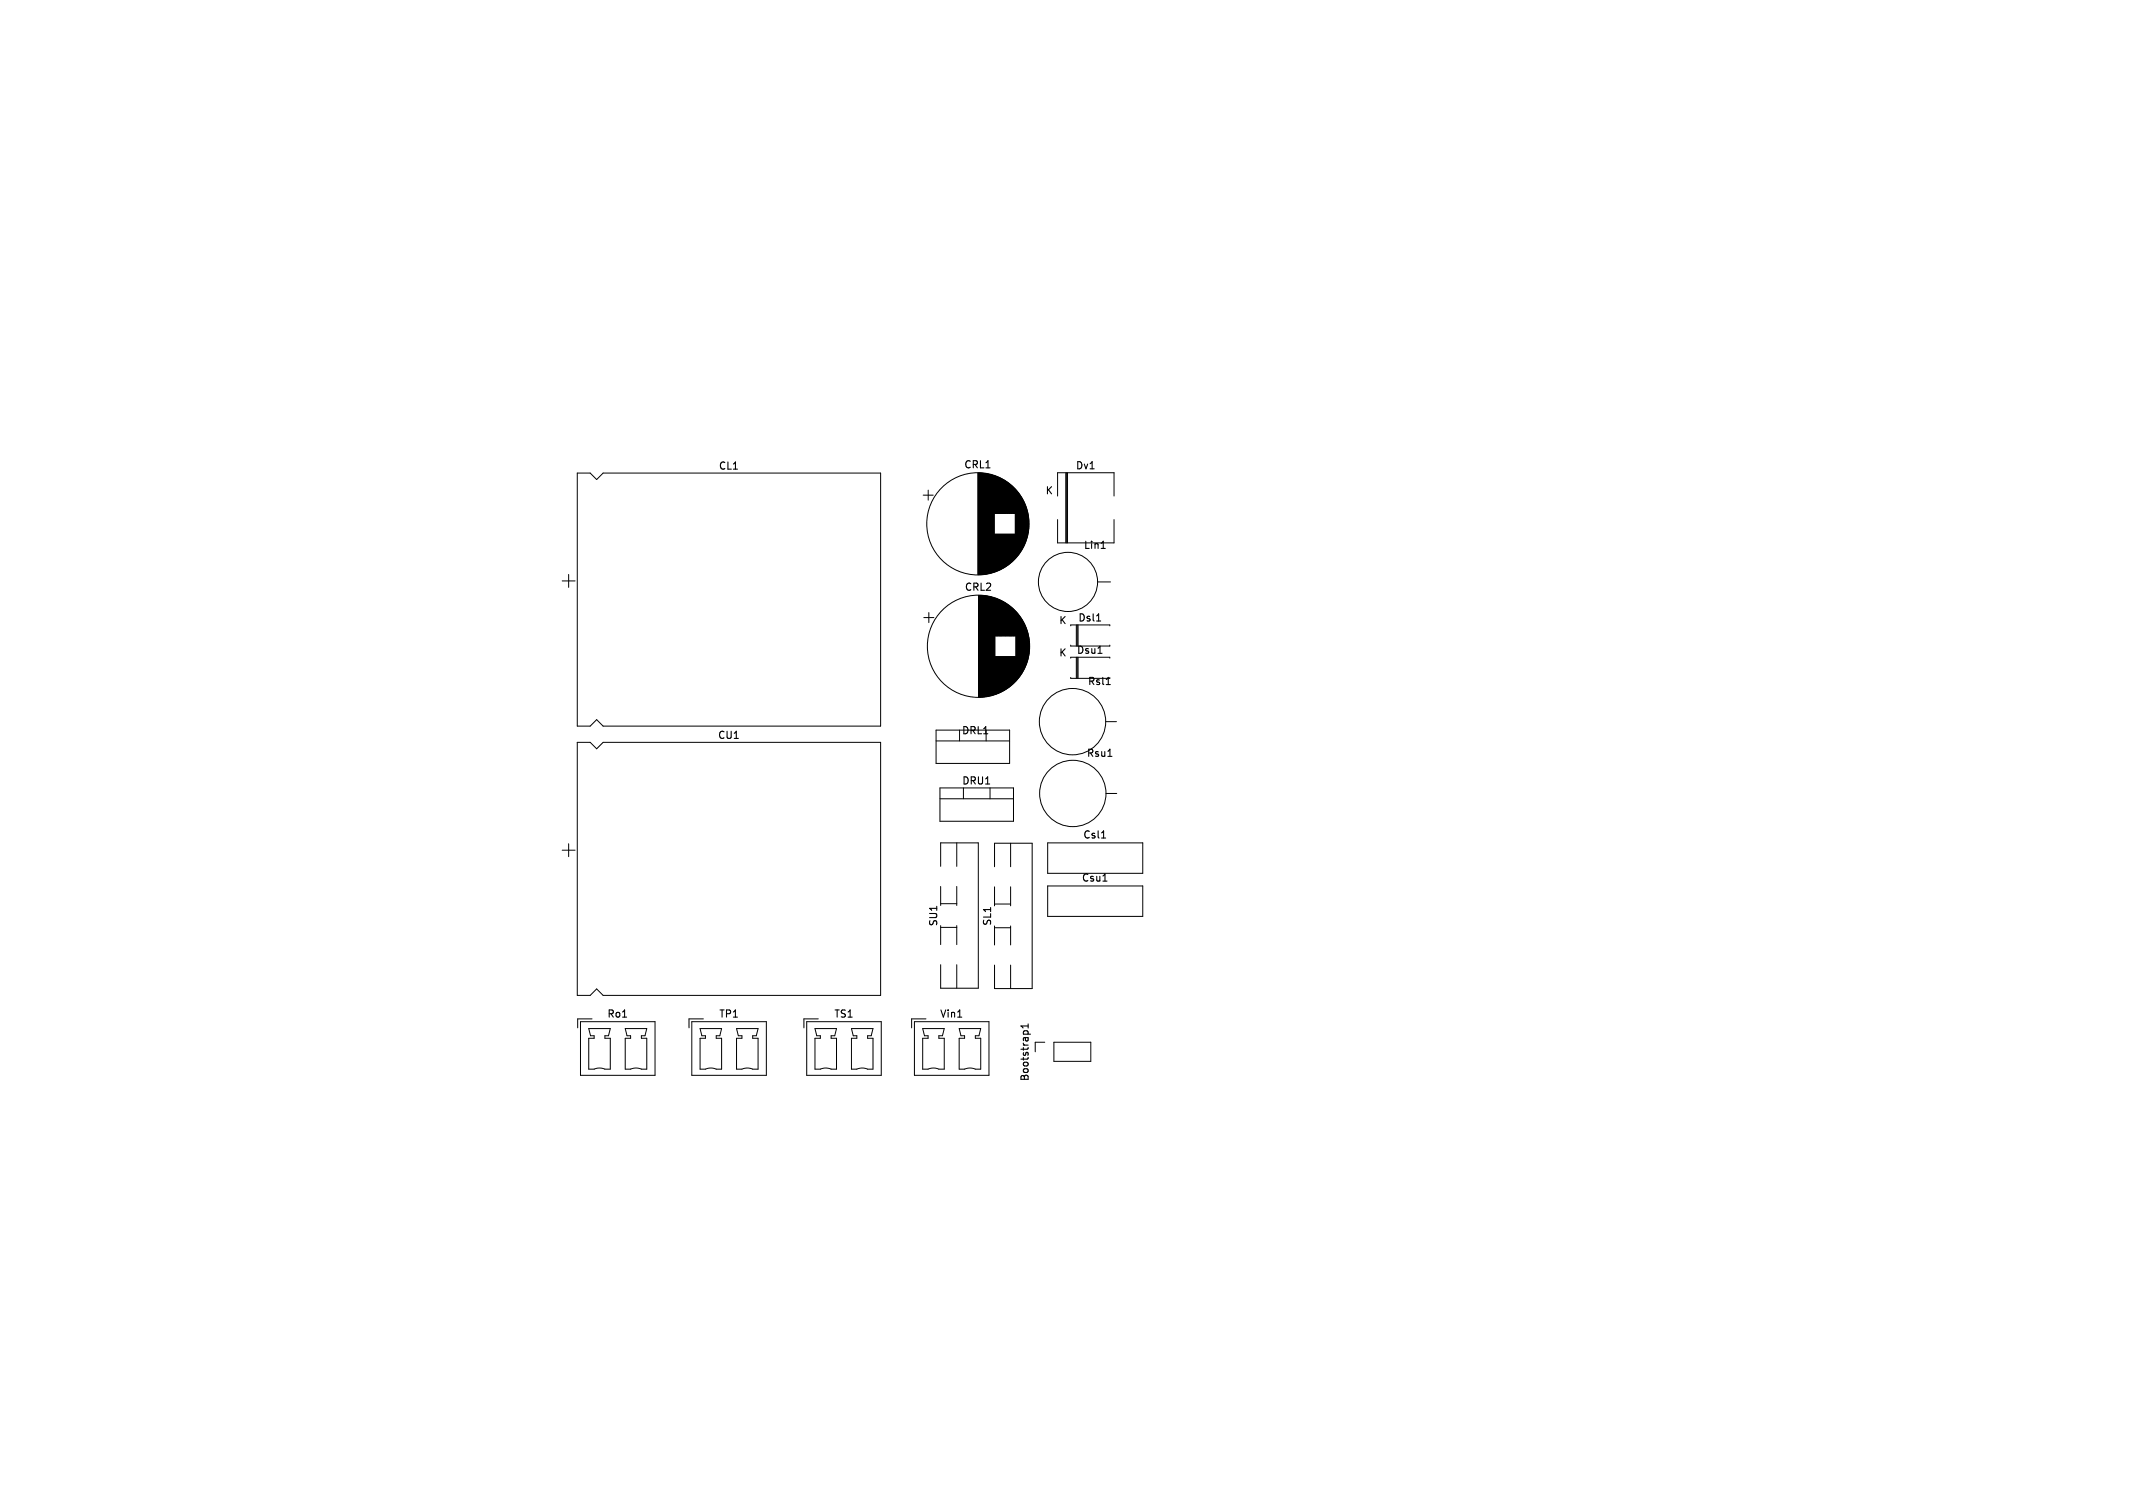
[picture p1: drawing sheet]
<svg xmlns="http://www.w3.org/2000/svg" width="297mm" height="210mm" viewBox="0 0 297 210" stroke-linecap="round" stroke-linejoin="round" font-family="sans-serif">
<defs><g id="words">
<g font-size="1.4">
<text x="100" y="65.6">CL1</text>
<text x="134.2" y="65.4">CRL1</text>
<text x="149.7" y="65.6">Dv1</text>
<text x="145.5" y="69">K</text>
<text x="150.8" y="76.6">Lin1</text>
<text x="134.2" y="82.5">CRL2</text>
<text x="147.4" y="87.1">K</text>
<text x="150" y="86.8">Dsl1</text>
<text x="147.4" y="91.6">K</text>
<text x="149.9" y="91.3">Dsu1</text>
<text x="151.4" y="95.6">Rsl1</text>
<text x="99.9" y="103.1">CU1</text>
<text x="133.8" y="102.5">DRL1</text>
<text x="151.2" y="105.6">Rsu1</text>
<text x="133.9" y="109.5">DRU1</text>
<text x="150.7" y="117">Csl1</text>
<text x="150.5" y="123">Csu1</text>
<text x="130.7" y="129.1" transform="rotate(-90 130.7 129.1)">SU1</text>
<text x="138.2" y="129" transform="rotate(-90 138.2 129)">SL1</text>
<text x="84.5" y="141.9">Ro1</text>
<text x="100" y="141.9">TP1</text>
<text x="116.1" y="141.9">TS1</text>
<text x="130.8" y="141.9">Vin1</text>
<text x="143.4" y="150.7" transform="rotate(-90 143.4 150.7)">Bootstrap1</text>
</g>
</g></defs>
<path d="M153.3 76.4h.6M152.7 86.5h.6M152.9 91h.6M154 95.3h.6M153.4 116.7h.6M154.3 105.3h.5M153.6 122.7h.5M86.7 141.6h.6M133.4 141.6h.5M142.5 143.7l.2-.2h.3l.2 .2M143.2 142.6v.6M143.2 142.9h-1l.2 .3" fill="none" stroke="#000" stroke-width=".15"/>
<g fill="none" stroke="#000" stroke-width=".14">
<path d="M80.4 65.9h1.8l.9 .9 .9-.9h38.6v35.2h-38.6l-.9-.9-.9 .9h-1.8zM128.5 69h1.4M129.2 68.3v1.4M136.2 65.9v14.1M136.3 65.9v14.1M136.4 65.9v14.1M136.5 65.9v14.1M136.6 65.9v14.1M136.7 65.9v14.1M136.8 65.9v14.1M136.9 65.9v14.1M137 65.9v14.1"/>
<path d="M137.1 65.9v14.1M137.2 65.9v14.1M137.2 66v13.9M137.3 66v13.9M137.4 66v13.9M137.5 66v13.9M137.6 66v13.9M137.7 66v13.9M137.8 66.1v13.7M137.9 66.1v13.7M138 66.1v13.7M138.1 66.1v13.7"/>
<path d="M138.2 66.2v13.5M138.3 66.2v13.5M138.4 66.2v13.5M138.5 66.3v5.2M138.5 74.4v5.2M138.6 66.3v5.2M138.6 74.4v5.2M138.7 66.3v5.2M138.7 74.4v5.2M138.8 66.4v5.1M138.8 74.4v5.1M138.9 66.4v5.1"/>
<path d="M138.9 74.4v5.1M139 66.4v5.1M139 74.4v5.1M139 66.5v5M139 74.4v5M139.1 66.5v5M139.1 74.4v5M139.2 66.5v5M139.2 74.4v5M139.2 66.6v4.9M139.2 74.4v4.9M139.3 66.6v4.9"/>
<path d="M139.3 74.4v4.9M139.4 66.6v4.9M139.4 74.4v4.9M139.4 66.7v4.8M139.4 74.4v4.8M139.5 66.7v4.8M139.5 74.4v4.8M139.6 66.7v4.8M139.6 74.4v4.8M139.6 66.8v4.7M139.6 74.4v4.7M139.7 66.8v4.7"/>
<path d="M139.7 74.4v4.7M139.8 66.8v4.7M139.8 74.4v4.7M139.8 66.9v4.6M139.8 74.4v4.6M139.9 66.9v4.6M139.9 74.4v4.6M140 67v4.5M140 74.4v4.5M140.1 67v4.5M140.1 74.4v4.5M140.1 67.1v4.4"/>
<path d="M140.1 74.4v4.4M140.2 67.1v4.4M140.2 74.4v4.4M140.2 67.2v4.3M140.2 74.4v4.3M140.3 67.2v4.3M140.3 74.4v4.3M140.4 67.2v4.3M140.4 74.4v4.3M140.4 67.3v4.2M140.4 74.4v4.2M140.5 67.3v4.2"/>
<path d="M140.5 74.4v4.2M140.5 67.4v4.1M140.5 74.4v4.1M140.6 67.4v4.1M140.6 74.4v4.1M140.6 67.5v4M140.6 74.4v4M140.7 67.5v4M140.7 74.4v4M140.8 67.6v3.9M140.8 74.4v3.9M140.9 67.7v3.8"/>
<path d="M140.9 74.4v3.8M141 67.7v3.8M141 74.4v3.8M141 67.8v3.7M141 74.4v3.7M141.1 67.8v3.7M141.1 74.4v3.7M141.1 67.9v3.6M141.1 74.4v3.6M141.2 67.9v3.6M141.2 74.4v3.6M141.2 68v3.5"/>
<path d="M141.2 74.4v3.5M141.3 68v3.5M141.3 74.4v3.5M141.3 68.1v3.4M141.3 74.4v3.4M141.4 68.1v9.7M141.4 68.2v9.5M141.5 68.3v9.3M141.6 68.3v9.3M141.6 68.4v9.1M141.7 68.5v8.9M141.8 68.6v8.7"/>
<path d="M141.8 68.7v8.5M141.9 68.7v8.4M141.9 68.8v8.3M142 68.9v8.1M142 69v7.9M142.1 69v7.9M142.1 69.1v7.7M142.2 69.2v7.5M142.2 69.3v7.3M142.3 69.4v7.1M142.4 69.5v6.9M142.4 69.6v6.7"/>
<path d="M142.5 69.7v6.5M142.5 69.8v6.3M142.6 69.9v6.1M142.6 70v5.9M142.7 70.1v5.7M142.7 70.2v5.5M142.8 70.3v5.3M142.8 70.4v5.1M142.8 70.5v4.9M142.9 70.6v4.7M142.9 70.8v4.3M143 70.9v4.1"/>
<path d="M143 71v3.9M143 71.2v3.5M143.1 71.3v3.3M143.1 71.5v2.9M143.2 71.7v2.5M143.2 71.9v2.1M143.2 72.2v1.5M147.3 69.1v-3.3h7.8v3.3M147.3 72.4v3.2h7.8v-3.2M148.4 65.8v9.8M148.5 65.8v9.8M148.6 65.8v9.8"/>
<path d="M78.3 80.9h1.8M79.2 80v1.8M128.6 86h1.4M129.3 85.3v1.4M136.2 82.9v14.2M136.3 82.9v14.2M136.4 82.9v14.2M136.5 82.9v14.2M136.6 82.9v14.2M136.7 82.9v14.2M136.8 82.9v14.2M136.9 82.9v14.2"/>
<path d="M136.9 83v14M137 83v14M137.1 83v14M137.2 83v14M137.3 83v14M137.4 83v14M137.5 83v14M137.6 83v14M137.6 83.1v13.8M137.7 83.1v13.8M137.8 83.1v13.8M137.9 83.1v13.8"/>
<path d="M138 83.1v13.8M138.1 83.2v13.6M138.2 83.2v13.6M138.3 83.2v13.6M138.4 83.2v13.6M138.4 83.3v13.4M138.5 83.3v13.4M138.6 83.3v5.3M138.6 91.4v5.3M138.7 83.3v5.3M138.7 91.4v5.3M138.7 83.4v5.2"/>
<path d="M138.7 91.4v5.2M138.8 83.4v5.2M138.8 91.4v5.2M138.9 83.4v5.2M138.9 91.4v5.2M139 83.5v5.1M139 91.4v5.1M139.1 83.5v5.1M139.1 91.4v5.1M139.2 83.5v5.1M139.2 91.4v5.1M139.2 83.6v5"/>
<path d="M139.2 91.4v5M139.3 83.6v5M139.3 91.4v5M139.4 83.6v5M139.4 91.4v5M139.4 83.7v4.9M139.4 91.4v4.9M139.5 83.7v4.9M139.5 91.4v4.9M139.6 83.7v4.9M139.6 91.4v4.9M139.6 83.8v4.8"/>
<path d="M139.6 91.4v4.8M139.7 83.8v4.8M139.7 91.4v4.8M139.8 83.8v4.8M139.8 91.4v4.7M139.8 83.9v4.7M139.9 83.9v4.7M139.9 91.4v4.7M140 84v4.6M140 91.4v4.6M140.1 84v4.6M140.1 91.4v4.6"/>
<path d="M140.1 84.1v4.5M140.1 91.4v4.5M140.2 84.1v4.5M140.2 91.4v4.5M140.3 84.1v4.5M140.3 91.4v4.5M140.3 84.2v4.4M140.3 91.4v4.4M140.4 84.2v4.4M140.4 91.4v4.4M140.4 84.3v4.3M140.4 91.4v4.3"/>
<path d="M140.5 84.3v4.3M140.5 91.4v4.3M140.5 84.4v4.2M140.6 84.4v4.2M140.6 91.4v4.2M140.7 84.4v4.2M140.7 91.4v4.2M140.7 84.5v4.1M140.7 91.4v4.1M140.8 84.5v4.1M140.8 91.4v4.1M140.8 84.6v4"/>
<path d="M140.8 91.4v4M140.9 84.6v4M140.9 91.4v4M140.9 84.7v3.9M140.9 91.4v3.9M141 84.7v3.9M141 91.4v3.9M141.1 84.8v3.8M141.1 91.4v3.8M141.1 84.9v3.7M141.1 91.4v3.7M141.2 84.9v3.7"/>
<path d="M141.2 91.4v3.7M141.3 85v3.6M141.3 91.4v3.6M141.3 85.1v3.5M141.3 91.4v3.5M141.4 85.1v3.5M141.4 91.4v3.5M141.5 85.2v9.6M141.5 85.3v9.4M141.6 85.3v9.4M141.6 85.4v9.2M141.7 85.4v9.2"/>
<path d="M141.7 85.5v9M141.8 85.5v9M141.8 85.6v8.8M141.9 85.6v8.8M141.9 85.7v8.6M142 85.8v8.4M142 85.9v8.2M142.1 85.9v8.2M142.1 86v8M142.2 86.1v7.8M142.3 86.2v7.6M142.3 86.3v7.4"/>
<path d="M142.4 86.4v7.2M142.4 86.5v7M142.5 86.5v7M142.5 86.6v6.8M142.5 86.7v6.6M142.6 86.8v6.4M142.7 86.9v6.2M142.7 87v6M142.7 87.1v5.8M142.8 87.2v5.6M142.8 87.3v5.4M142.9 87.4v5.2"/>
<path d="M142.9 87.5v5M142.9 87.6v4.8M143 87.7v4.6M143 87.8v4.4M143.1 87.9v4.2M143.1 88.1v3.8M143.1 88.2v3.6M143.2 88.4v3.2M143.2 88.5v3M143.3 88.7v2.6M143.3 89v2M143.3 89.3v1.4"/>
<path d="M149.1 87.2v-.2h5.4v.2M149.1 89.8v.2h5.4v-.2M149.1 91.7v-.2h5.4v.2M149.1 94.3v.2h5.4v-.2M149.9 87v3M149.9 91.5v3M150 87v3M150 91.5v3M150.1 87v3M150.1 91.5v3M152.8 81h1.8M78.3 118.4h1.8"/>
<path d="M79.2 117.5v1.8M80.4 103.4h1.8l.9 .9 .9-.9h38.6v35.2h-38.6l-.9-.9-.9 .9h-1.8zM130.3 101.7h10.3v4.6h-10.3zM130.3 103.2h10.3M130.9 109.7h10.2v4.7h-10.2zM130.9 111.2h10.2M133.2 117.4v3.3M133.6 101.7v1.5M134.2 109.7v1.5M137.3 101.7v1.5M137.9 109.7v1.5M140.7 117.4v3.3"/>
<path d="M145.9 117.4h13.2v4.2h-13.2zM154 100.5h1.5M154 110.5h1.5M131 120.7v-3.3h5.2v20.2h-5.2v-3.2M131 123.5v2.6M131 128.9v2.6M131 125.8h2.2M131 129.2h2.2M133.2 123.5v2.6M133.2 128.9v2.6M133.2 134.4v3.2M138.5 120.7v-3.3h5.2v20.3h-5.2v-3.3"/>
<path d="M138.5 123.5v2.7M138.5 128.9v2.7M138.5 125.9h2.2M138.5 129.2h2.2M140.7 123.5v2.7M140.7 128.9v2.7M140.7 134.4v3.3M145.9 123.4h13.2v4.2h-13.2zM80.8 142.3h10.4v7.5h-10.4zM82 143.2h3l-.3 1h-.5v.4h.8v4.3h-.8a1.86 1.86 0 0 0-1.5 0h-.7v-4.3h.7v-.4h-.5zM82.4 141.9h-2v1.2M87.1 143.2h3l-.3 1h-.5v.4h.8v4.3h-.8a1.86 1.86 0 0 0-1.5 0h-.7v-4.3h.7v-.4h-.5z"/>
<path d="M96.3 142.3h10.4v7.5h-10.4zM97.5 143.2h3l-.3 1h-.5v.4h.8v4.3h-.8a1.86 1.86 0 0 0-1.5 0h-.7v-4.3h.7v-.4h-.5zM97.9 141.9h-2v1.2M102.6 143.2h3l-.3 1h-.5v.4h.8v4.3h-.8a1.86 1.86 0 0 0-1.5 0h-.7v-4.3h.7v-.4h-.5zM112.3 142.3h10.4v7.5h-10.4zM113.5 143.2h3l-.3 1h-.5v.4h.8v4.3h-.8a1.86 1.86 0 0 0-1.5 0h-.7v-4.3h.7v-.4h-.5zM113.9 141.9h-2v1.2M118.6 143.2h3l-.3 1h-.5v.4h.8v4.3h-.8a1.86 1.86 0 0 0-1.5 0h-.7v-4.3h.7v-.4h-.5zM127.3 142.3h10.4v7.5h-10.4zM128.5 143.2h3l-.3 1h-.5v.4h.8v4.3h-.8a1.86 1.86 0 0 0-1.5 0h-.7v-4.3h.7v-.4h-.5zM128.9 141.9h-2v1.2M133.6 143.2h3l-.3 1h-.5v.4h.8v4.3h-.8a1.86 1.86 0 0 0-1.5 0h-.7v-4.3h.7v-.4h-.5z"/>
<path d="M144.1 145.1h1.4M146.7 145.1h5.2v2.7h-5.2z"/>
<circle cx="136.2" cy="72.9" r="7.1"/>
<circle cx="136.2" cy="90" r="7.1"/>
<circle cx="148.7" cy="81" r="4.1"/>
<circle cx="149.3" cy="100.5" r="4.6"/>
<circle cx="149.4" cy="110.5" r="4.6"/>
</g>
<use href="#words"/>
</svg>
